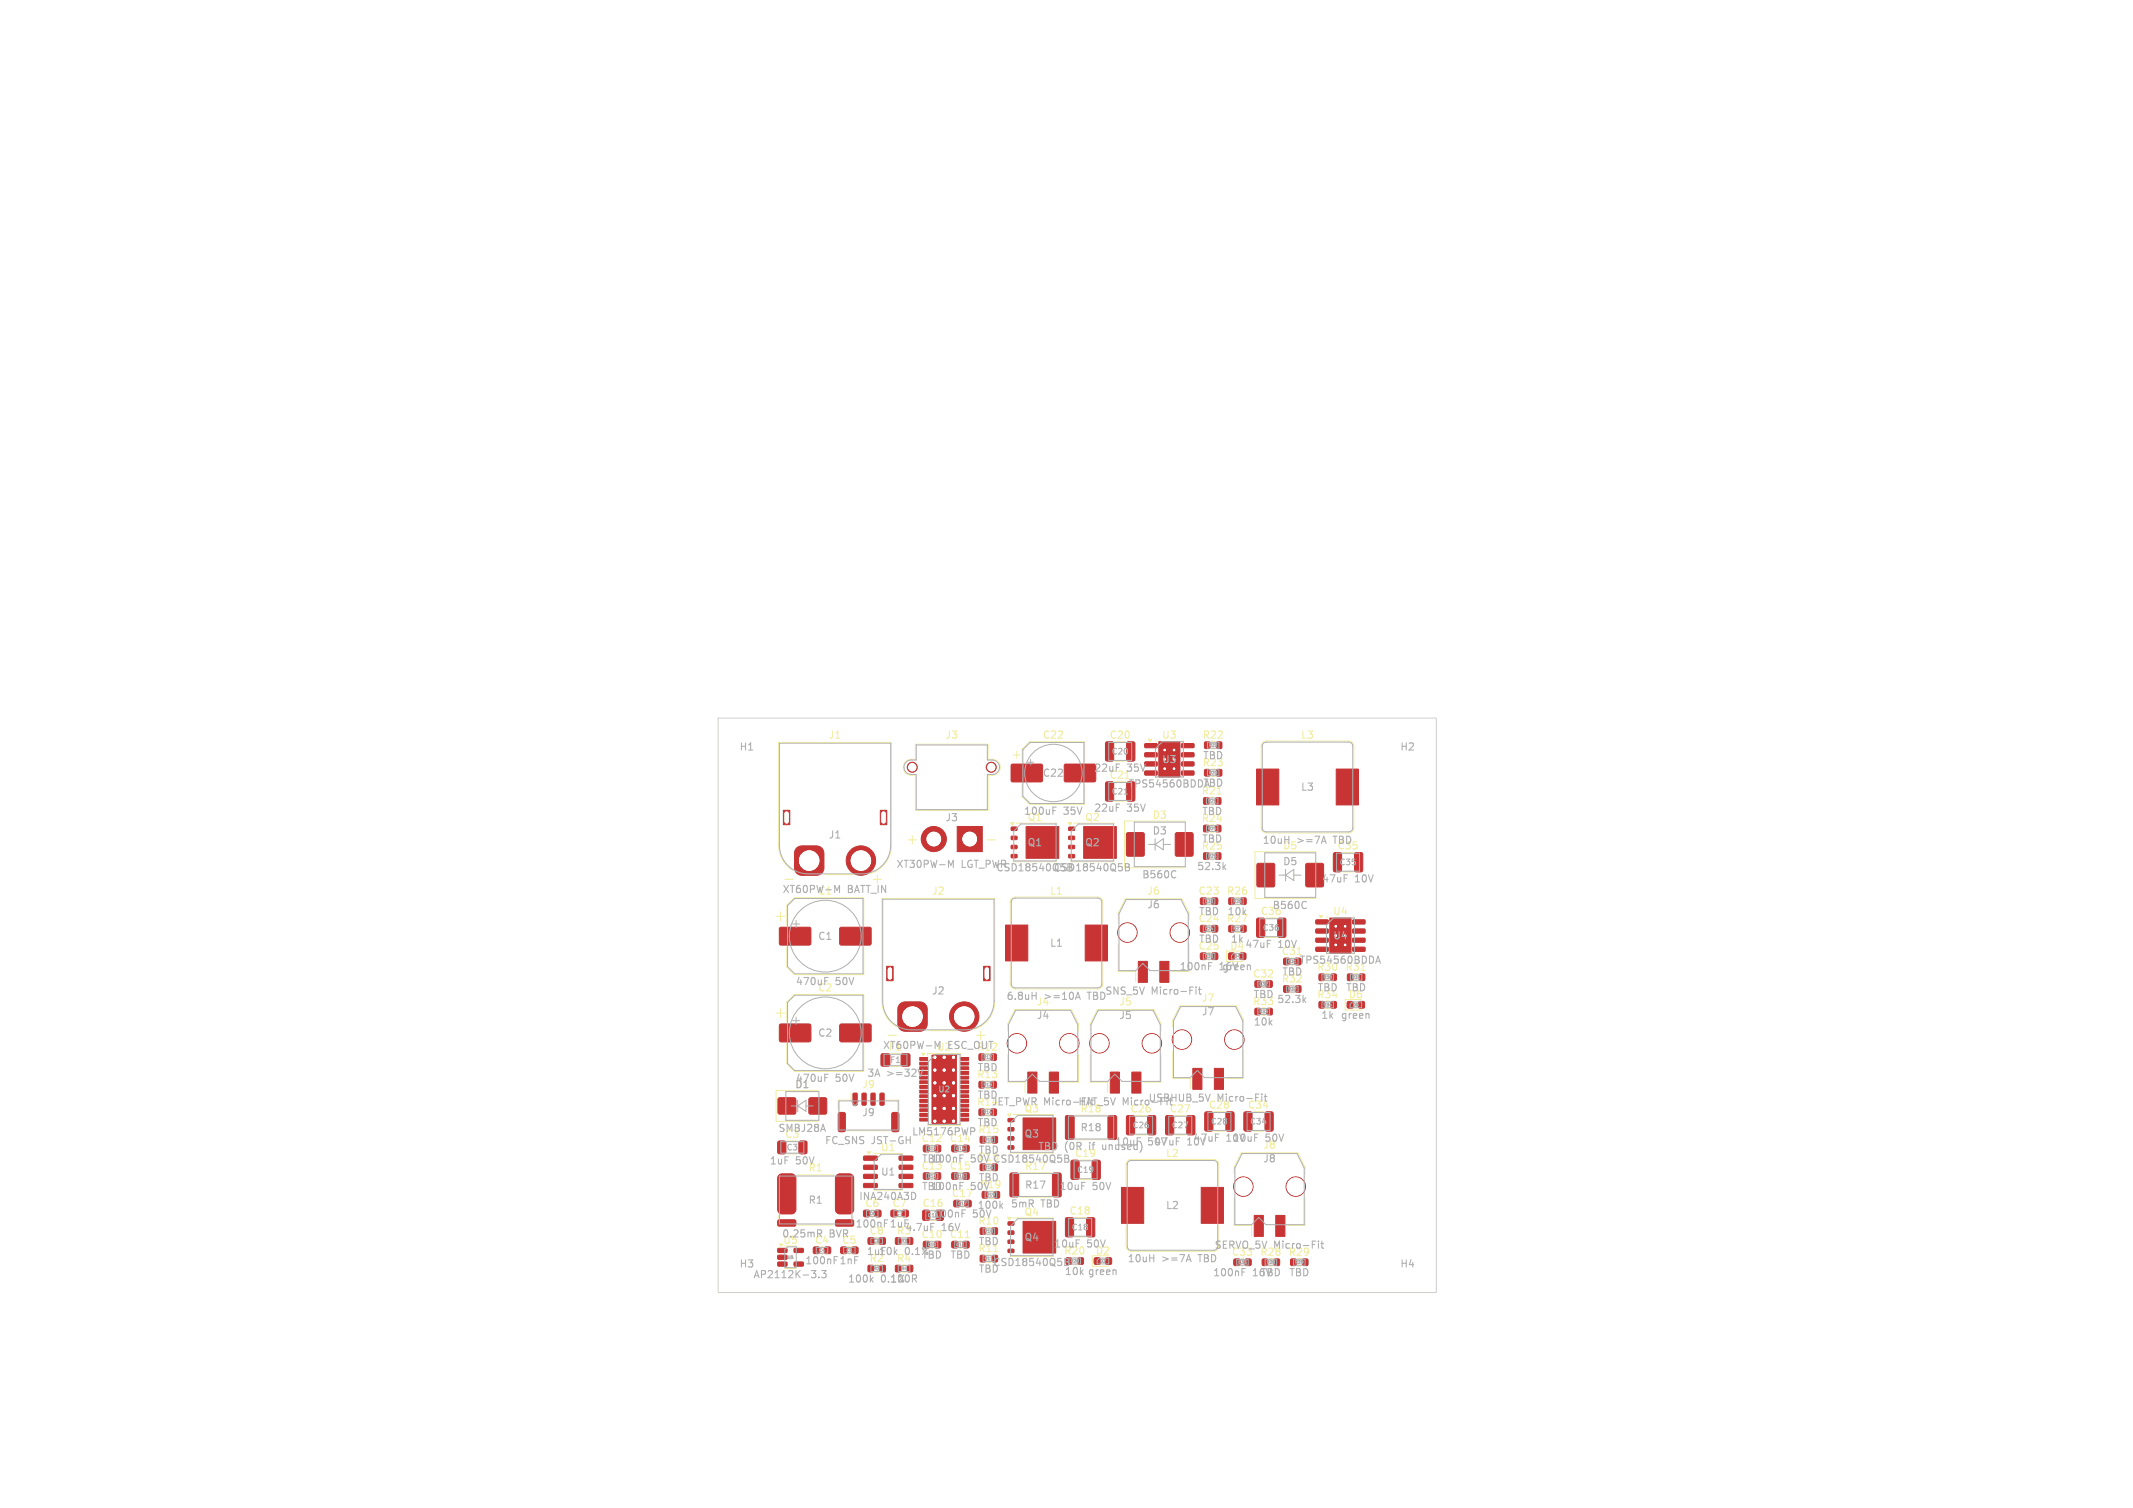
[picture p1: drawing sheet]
<svg xmlns="http://www.w3.org/2000/svg" width="297mm" height="210mm" viewBox="0 0 297 210" stroke-linecap="round" stroke-linejoin="round" font-family="sans-serif">
<defs><g id="words">
<text font-size="2.1" fill="#f2eda1" x="126" y="117.8">+</text>
<g font-size="2.1" fill="#afafaf">
<text x="121.2" y="123.3">+</text>
<text x="123.3" y="145">-</text>
<text x="135.6" y="145">+</text>
</g>
<g font-size="1.4" fill="#afafaf">
<text x="102.9" y="104.7">H1</text>
<text x="152.3" y="107.7">22uF</text>
<text x="156.9" y="107.7">35V</text>
<text x="161.7" y="106.5">U3</text>
<text x="167.3" y="106.9">R23</text>
<text x="167.3" y="103.1">R22</text>
<text x="167.4" y="105.9">TBD</text>
<text x="194.9" y="104.7">H2</text>
<text x="142.5" y="113.7">100uF</text>
<text x="145.1" y="108.4">C22</text>
<text x="148.1" y="113.7">35V</text>
<text x="152.3" y="113.2">22uF</text>
<text x="154.4" y="108.6">C21</text>
<text x="156.9" y="113.2">35V</text>
<text x="157" y="109.9">TPS54560BDDATBD</text>
<text x="167.2" y="110.8">R21</text>
<text x="167.3" y="113.7">TBD</text>
<text x="181.1" y="110.3">L3</text>
<text x="115.3" y="117">J1</text>
<text x="131.5" y="114.6">J3</text>
<text x="143" y="114.5">Q1</text>
<text x="143" y="118">Q1</text>
<text x="151" y="118">Q2</text>
<text x="160.4" y="116.4">D3</text>
<text x="167.2" y="114.7">R24</text>
<text x="167.2" y="118.5">R25</text>
<text x="167.3" y="117.5">TBD</text>
<text x="175.7" y="117.7">10uH</text>
<text x="178.6" y="118.5">D5</text>
<text x="180.6" y="117.7">&gt;=7A</text>
<text x="185.9" y="117.7">TBD</text>
<text x="186.1" y="118.5">C35</text>
<text x="108.9" y="124.6">XT60PW-M</text>
<text x="113.8" y="124.8">C1</text>
<text x="118" y="124.6">BATT_IN</text>
<text x="124.7" y="121.1">XT30PW-M</text>
<text x="133.9" y="121.1">LGT_PWR</text>
<text x="138.6" y="121.5">CSD18540Q5B</text>
<text x="146.6" y="121.5">CSD18540Q5B</text>
<text x="158.9" y="122.5">B560C</text>
<text x="166.6" y="121.4">52.3k</text>
<text x="166.8" y="124.8">C23</text>
<text x="170.7" y="124.8">R26</text>
<text x="178.6" y="120.7">D5</text>
<text x="184" y="123.1">47uF</text>
<text x="188.7" y="123.1">10V</text>
<text x="113.8" y="131.1">C1</text>
<text x="159.6" y="126.7">J6</text>
<text x="166.8" y="128.6">C24</text>
<text x="166.8" y="131.5">TBD</text>
<text x="166.8" y="127.7">TBD</text>
<text x="170.7" y="128.6">R27</text>
<text x="170.8" y="127.7">10k</text>
<text x="171.3" y="131.5">1k</text>
<text x="175.4" y="127.6">C36</text>
<text x="177.1" y="126.8">B560C</text>
<text x="185.5" y="131">U4</text>
<text x="110.7" y="137.4">470uF</text>
<text x="116.3" y="137.4">50V</text>
<text x="146.1" y="132">L1</text>
<text x="164.2" y="135.3">100nF</text>
<text x="166.8" y="132.5">C25</text>
<text x="169.8" y="135.3">16V</text>
<text x="170.1" y="135.3">green</text>
<text x="171.2" y="132.5">D4</text>
<text x="173.3" y="132.2">47uF</text>
<text x="174.4" y="136.3">C32</text>
<text x="178" y="132.2">10V</text>
<text x="178.4" y="133.2">C31</text>
<text x="178.4" y="137">R32</text>
<text x="178.4" y="136.1">TBD</text>
<text x="180.9" y="134.4">TPS54560BDDA</text>
<text x="183.3" y="135.4">R30</text>
<text x="187.2" y="135.4">R31</text>
<text x="113.8" y="138.3">C2</text>
<text x="129.7" y="138.7">J2</text>
<text x="140.1" y="139.4">6.8uH</text>
<text x="144.3" y="142.1">J4</text>
<text x="145.4" y="139.4">&gt;=10A</text>
<text x="151.7" y="139.4">TBD</text>
<text x="153.8" y="138.7">SNS_5V</text>
<text x="155.8" y="142.1">J5</text>
<text x="160.3" y="138.7">Micro-Fit</text>
<text x="167.2" y="139.7">J7</text>
<text x="167.2" y="141.6">J7</text>
<text x="174.4" y="140.2">R33</text>
<text x="174.4" y="139.2">TBD</text>
<text x="174.5" y="143">10k</text>
<text x="177.7" y="139.9">52.3k</text>
<text x="183.3" y="139.2">R34</text>
<text x="183.4" y="138.3">TBD</text>
<text x="183.9" y="142.1">1k</text>
<text x="186.6" y="142.1">green</text>
<text x="187.3" y="138.3">TBD</text>
<text x="187.7" y="139.2">D6</text>
<text x="113.8" y="144.6">C2</text>
<text x="122.8" y="146.3">XT60PW-M U2ESC_OUT</text>
<text x="123.7" y="146.5">F1</text>
<text x="135.9" y="146.5">R12</text>
<text x="136" y="149.4">TBD</text>
<text x="110.6" y="151.7">D1</text>
<text x="110.7" y="150.9">470uF</text>
<text x="116.3" y="150.9">50V</text>
<text x="120" y="155.6">J9</text>
<text x="120.7" y="150.2">3A</text>
<text x="123.5" y="150.2">&gt;=32V</text>
<text x="135.9" y="150.4">R13</text>
<text x="135.9" y="154.2">R14JET_PWR Micro-Fit</text>
<text x="136" y="153.2">TBD</text>
<text x="150" y="154.1">HAT_5V</text>
<text x="150.3" y="155.1">R18</text>
<text x="156.3" y="154.1">Micro-Fit</text>
<text x="157.3" y="155.1">C26</text>
<text x="159.8" y="153.6">USBHUB_5V</text>
<text x="162.8" y="155.1">C27</text>
<text x="169.5" y="153.6">Micro-Fit</text>
<text x="173.7" y="154.6">C34</text>
<text x="108.3" y="157.8">SMBJ28A</text>
<text x="109.2" y="158.7">C3</text>
<text x="114.8" y="159.5">FC_SNS</text>
<text x="121.4" y="159.5">JST-GH</text>
<text x="122.5" y="160.5">U1</text>
<text x="126.9" y="158.3">LM5176PWP</text>
<text x="128.2" y="159.2">C12</text>
<text x="132.2" y="159.2">C14</text>
<text x="136" y="157">TBD</text>
<text x="136.1" y="161.9">R16CSD18540Q5B</text>
<text x="136.1" y="158">R15</text>
<text x="136.2" y="160.9">TBD</text>
<text x="142.5" y="158.6">Q3</text>
<text x="144.5" y="160.4">TBD</text>
<text x="148.2" y="160.4">(0R</text>
<text x="149.6" y="161.3">C19</text>
<text x="150.3" y="157.7">R18</text>
<text x="151.9" y="160.4">if</text>
<text x="153.9" y="160.4">unused)</text>
<text x="155.2" y="159.7">10uF</text>
<text x="159.8" y="159.7">50V</text>
<text x="160.6" y="159.7">47uF</text>
<text x="165.3" y="159.7">10V</text>
<text x="166.1" y="159.2">47uF</text>
<text x="170.7" y="159.2">10V</text>
<text x="171.5" y="159.2">10uF</text>
<text x="175.8" y="160.2">J8</text>
<text x="176.2" y="159.2">50V</text>
<text x="107.1" y="162.4">1uF</text>
<text x="110.8" y="162.4">50V</text>
<text x="112.5" y="163.3">R1</text>
<text x="112.5" y="167.8">R1</text>
<text x="119.5" y="167.3">INA240A3D</text>
<text x="122.6" y="163.9">U1</text>
<text x="128.2" y="163.1">C13</text>
<text x="128.3" y="162.1">TBD</text>
<text x="128.3" y="165.9">TBD</text>
<text x="129.5" y="165.9">100nF</text>
<text x="129.5" y="162.1">100nF</text>
<text x="132.2" y="163.1">C15</text>
<text x="132.4" y="166.9">C17</text>
<text x="135.2" y="165.9">50V</text>
<text x="135.2" y="162.1">50V</text>
<text x="136.2" y="164.7">TBD</text>
<text x="136.4" y="165.7">R19</text>
<text x="142.6" y="163.1">R17</text>
<text x="142.6" y="165.7">R17</text>
<text x="147.4" y="165.9">10uF</text>
<text x="152.1" y="165.9">50V</text>
<text x="175.8" y="162.1">J8</text>
<text x="108.8" y="172.5">0.25mR</text>
<text x="108.9" y="173.4">U5</text>
<text x="113.4" y="173.4">C4</text>
<text x="115.5" y="172.5">BVR</text>
<text x="117.2" y="173.4">C5</text>
<text x="119" y="171.1">100nF 1uF</text>
<text x="120.4" y="168.3">C6</text>
<text x="121" y="172.1">C8</text>
<text x="124.2" y="168.3">C7</text>
<text x="124.8" y="172.1">R3</text>
<text x="126" y="171.6">4.7uF</text>
<text x="128.2" y="172.6">C10</text>
<text x="128.3" y="168.3">C16</text>
<text x="129.8" y="169.8">100nF</text>
<text x="131.1" y="171.6">16V</text>
<text x="132.2" y="172.6">C11</text>
<text x="135.5" y="169.8">50V</text>
<text x="136" y="168.5">100k</text>
<text x="136.1" y="170.7">R10</text>
<text x="136.2" y="173.6">TBD</text>
<text x="140.7" y="168.4">5mR</text>
<text x="142.5" y="173">Q4</text>
<text x="145" y="168.4">TBD</text>
<text x="146.7" y="173.9">10uF</text>
<text x="151.4" y="173.9">50V</text>
<text x="162.2" y="168.6">L2</text>
<text x="102.9" y="176.7">H3</text>
<text x="104.8" y="178.2">AP2112K-3.3</text>
<text x="112" y="176.3">100nF 1nF</text>
<text x="118" y="178.8">100k</text>
<text x="120.6" y="175">1uF</text>
<text x="121" y="176">R2</text>
<text x="122.3" y="175">10k</text>
<text x="122.7" y="178.8">0.1%</text>
<text x="123.8" y="178.8">100R</text>
<text x="124.8" y="176">R4</text>
<text x="126" y="175">0.1%</text>
<text x="128.3" y="175.5">TBD</text>
<text x="132.2" y="175.5">TBD</text>
<text x="136.1" y="174.6">R11</text>
<text x="136.2" y="177.4">TBD</text>
<text x="138.2" y="176.5">CSD18540Q5B</text>
<text x="148.1" y="174.9">R20</text>
<text x="148.2" y="177.8">10k green</text>
<text x="152.5" y="174.9">D2</text>
<text x="156.9" y="176">10uH</text>
<text x="161.8" y="176">&gt;=7A</text>
<text x="167.1" y="176">TBD</text>
<text x="168.8" y="177.9">100nF</text>
<text x="169" y="174.1">SERVO_5V</text>
<text x="171.4" y="175.1">C33</text>
<text x="174.4" y="177.9">16V</text>
<text x="175.4" y="175.1">R28</text>
<text x="175.5" y="177.9">TBD</text>
<text x="177.4" y="174.1">Micro-Fit</text>
<text x="179.3" y="175.1">R29</text>
<text x="179.4" y="177.9">TBD</text>
<text x="194.9" y="176.7">H4</text>
</g>
<g font-size="1.4" fill="#f2eda1">
<text x="115.3" y="103.1">J1</text>
<text x="131.5" y="103.1">J3</text>
<text x="145.1" y="103.1">C22</text>
<text x="154.4" y="103.1">C20</text>
<text x="161.7" y="103.1">U3</text>
<text x="181.1" y="103.1">L3</text>
<text x="151" y="114.5">Q2</text>
<text x="160.4" y="114.2">D3</text>
<text x="129.7" y="124.8">J2</text>
<text x="146.1" y="124.8">L1</text>
<text x="159.6" y="124.8">J6</text>
<text x="185.5" y="127.6">U4</text>
<text x="144.3" y="140.2">J4</text>
<text x="155.8" y="140.2">J5</text>
<text x="120" y="151.7">J9</text>
<text x="142.5" y="155.1">Q3</text>
<text x="168.2" y="154.6">C28</text>
<text x="162.2" y="161.3">L2</text>
<text x="142.5" y="169.5">Q4</text>
<text x="148.8" y="169.3">C18</text>
</g>
<g font-size="1.1" fill="#afafaf">
<text x="154.7" y="105.2">C20</text>
<text x="154.7" y="110.8">C21</text>
<text x="186.4" y="120.7">C35</text>
<text x="175.7" y="129.8">C36</text>
<text x="123.9" y="148.2">F1</text>
<text x="130.5" y="152.3">U2</text>
<text x="109.4" y="160.4">C3</text>
<text x="157.6" y="157.3">C26</text>
<text x="163.1" y="157.3">C27</text>
<text x="168.5" y="156.8">C28</text>
<text x="174" y="156.8">C34</text>
<text x="149.9" y="163.5">C19</text>
<text x="149.1" y="171.5">C18</text>
</g>
<text font-size=".7" fill="#afafaf" x="129.1" y="169.6">C16</text>
<g font-size=".6" fill="#afafaf">
<text x="168.3" y="107.9">R23</text>
<text x="168.3" y="104.1">R22</text>
<text x="168.2" y="111.8">R21</text>
<text x="168.2" y="115.7">R24</text>
<text x="168.2" y="119.5">R25</text>
<text x="167.7" y="125.8">C23</text>
<text x="171.7" y="125.8">R26</text>
<text x="167.7" y="129.6">C24</text>
<text x="171.7" y="129.6">R27</text>
<text x="167.7" y="133.5">C25</text>
<text x="171.8" y="133.5">D4</text>
<text x="175.3" y="137.3">C32</text>
<text x="179.3" y="134.2">C31</text>
<text x="184.2" y="136.4">R30</text>
<text x="188.2" y="136.4">R31</text>
<text x="175.3" y="141.2">R33</text>
<text x="179.3" y="138">R32</text>
<text x="184.2" y="140.2">R34</text>
<text x="188.4" y="140.2">D6</text>
<text x="136.9" y="147.5">R12</text>
<text x="136.9" y="151.3">R13</text>
<text x="136.9" y="155.2">R14</text>
<text x="129.1" y="160.2">C12</text>
<text x="133.1" y="160.2">C14</text>
<text x="137.1" y="159">R15</text>
<text x="129.1" y="164.1">C13</text>
<text x="133.1" y="164.1">C15</text>
<text x="133.4" y="167.9">C17</text>
<text x="137.1" y="162.8">R16</text>
<text x="137.3" y="166.7">R19</text>
<text x="121" y="169.3">C6</text>
<text x="121.6" y="173.1">C8</text>
<text x="124.8" y="169.3">C7</text>
<text x="125.4" y="173.1">R3</text>
<text x="129.1" y="173.6">C10</text>
<text x="133.1" y="173.6">C11</text>
<text x="137.1" y="171.7">R10</text>
<text x="109.6" y="175.4">U5</text>
<text x="114" y="174.4">C4</text>
<text x="117.8" y="174.4">C5</text>
<text x="121.6" y="177">R2</text>
<text x="125.4" y="177">R4</text>
<text x="137.1" y="175.6">R11</text>
<text x="149" y="175.9">R20</text>
<text x="153.1" y="175.9">D2</text>
<text x="172.4" y="176.1">C33</text>
<text x="176.3" y="176.1">R28</text>
<text x="180.3" y="176.1">R29</text>
</g>
</g></defs>
<g fill="#c83434" stroke="#c83434" stroke-width=".14">
<path d="M108.4 152.9h.2h2.1l.1 .2-.1 2-.1 .1-2.2-.1-.1-.2z"/>
<path d="M112.7 152.9h.2h2.1l.1 .2-.1 2-.1 .1-2.2-.1-.1-.2z"/>
<path d="M132.6 163.4h.7v.8h-.7z"/>
<path d="M134.1 163.4h.8v.8h-.8z"/>
<path d="M120.3 168.6h.8v.8h-.8z"/>
<path d="M121.8 168.6h.8v.8h-.8z"/>
<path d="M152.4 175.2h.8v.8h-.8z"/>
<path d="M154 175.2h.7v.8h-.7z"/>
<path d="M171.1 128.9h.7v.9h-.7z"/>
<path d="M172.8 128.9h.7v.9h-.7z"/>
<path d="M167.6 111.1h.7v.9h-.7z"/>
<path d="M169.3 111.1h.7v.9h-.7z"/>
<path d="M183.7 139.5h.7v.8h-.7z"/>
<path d="M185.4 139.5h.6v.8h-.6z"/>
<path d="M128.6 159.5h.8v.9h-.8z"/>
<path d="M130.2 159.5h.7v.9h-.7z"/>
<path d="M162.4 155.4l.8-.1 .2 .2v2.3l-.1 .2h-.8l-.2-.1z"/>
<path d="M165.3 155.4l.8-.1 .3 .2v2.3l-.2 .2h-.7l-.2-.1z"/>
<path d="M158.5 133.9h1.3v2.9h-1.3z"/>
<path d="M161.5 133.9h1.3v2.9h-1.3z"/>
<path d="M183.2 128.1h1.7l.1 .5-.2 .1h-1.5l-.1-.2z"/>
<path d="M183.2 129.4h1.7l.1 .5-.2 .1-1.5-.1-.1-.1z"/>
<path d="M183.2 130.7l1.7-.1 .1 .5-.2 .1h-1.5l-.1-.1z"/>
<path d="M183.2 131.9h1.7l.1 .5-.2 .1h-1.5l-.1-.2z"/>
<path d="M188.4 131.9h1.6l.1 .5-.2 .1h-1.5l-.1-.2z"/>
<path d="M188.4 130.7l1.6-.1 .1 .5-.2 .1h-1.5l-.1-.1z"/>
<path d="M188.4 129.4h1.6l.1 .5-.2 .1-1.5-.1-.1-.1z"/>
<path d="M188.4 128.1h1.6l.1 .5-.2 .1h-1.5l-.1-.2z"/>
<path d="M185.2 127.8h2.9v4.9h-2.9z"/>
<path d="M133.3 115.1h3.5v3.5h-3.5z"/>
<path d="M187.6 139.5h.8v.8h-.8z"/>
<path d="M189.2 139.5h.8v.8h-.8z"/>
<path d="M154 103.4l.8-.1 .3 .2v2.2l-.2 .3h-.7l-.3-.2z"/>
<path d="M156.9 103.4l.9-.1 .2 .2v2.2l-.1 .3h-.8l-.2-.2z"/>
<path d="M175 127.9l.9-.1 .2 .2v2.3l-.1 .2h-.8l-.2-.1z"/>
<path d="M178 127.9l.8-.1 .2 .2 .1 2.3-.2 .2h-.7l-.3-.1z"/>
<path d="M140.8 106.5l.2-.1h4l.2 .2v2.1l-.3 .2h-4l-.1-.3z"/>
<path d="M148.2 106.5l.2-.1h4l.2 .2v2.1l-.3 .2h-4l-.1-.3z"/>
<path d="M136.5 162.1h.7v.9h-.7z"/>
<path d="M138.2 162.1h.7v.9h-.7z"/>
<path d="M148.5 175.2h.7v.8h-.7z"/>
<path d="M150.1 175.2h.7v.8h-.7z"/>
<path d="M140.7 163.4l.9-.1 .2 .2v2.9l-.1 .3h-.8l-.3-.2v-2.9z"/>
<path d="M146.6 163.4l.9-.1 .3 .2v2.9l-.2 .3h-.8l-.2-.2-.1-2.9z"/>
<path d="M167.2 132.8h.8v.8h-.8z"/>
<path d="M168.7 132.8h.8v.8h-.8z"/>
<path d="M109.1 112.8h.9v2h-.9z"/>
<path d="M122.6 112.8h.9v2h-.9z"/>
<path d="M110.9 118.1l.6-.3h2.2a1.03 1.03 0 0 1 1 1v2.1a1.03 1.03 0 0 1-1 1h-2a1.03 1.03 0 0 1-1.1-1v-2.3z"/>
<path d="M148.4 169.6h.8l.3 .1v2.3l-.2 .2-.7 .1-.2-.2z"/>
<path d="M151.4 169.6h.8l.2 .1v2.3l-.1 .2-.8 .1-.2-.2z"/>
<path d="M156.9 155.4l.8-.1 .3 .2v2.3l-.2 .2h-.7l-.2-.1z"/>
<path d="M159.9 155.4l.8-.1 .2 .2v2.3l-.1 .2h-.8l-.2-.1z"/>
<path d="M183.7 135.7h.7v.8h-.7z"/>
<path d="M185.4 135.7h.6v.8h-.6z"/>
<path d="M118.8 152.3l.4-.1 .2 .1v1.5l-.1 .1-.5-.1z"/>
<path d="M120.1 152.3l.4-.1 .1 .1v1.5l-.1 .1-.5-.1z"/>
<path d="M121.3 152.3l.4-.1 .2 .1v1.5l-.1 .1-.5-.1z"/>
<path d="M122.6 152.3l.4-.1 .1 .1v1.5l-.1 .1-.5-.1z"/>
<path d="M116.8 155l.7-.1 .2 .2v2.3l-.1 .2h-.6l-.3-.1z"/>
<path d="M124.2 155l.7-.1 .2 .2 .1 2.3-.2 .2h-.6l-.2-.1z"/>
<path d="M108.3 159l.9-.1 .2 .1v1.4l-.1 .3h-.8l-.2-.2z"/>
<path d="M111.3 159l.8-.1 .3 .1v1.4l-.2 .3h-.7l-.3-.2z"/>
<path d="M156.2 165.4h3.1v5h-3.1z"/>
<path d="M167.3 165.4h3.1v5h-3.1z"/>
<path d="M120.9 176.2h.7v.9h-.7z"/>
<path d="M122.6 176.2h.6v.9h-.6z"/>
<path d="M140.4 155.8h.7l.1 .4h-.8z"/>
<path d="M140.4 157h.7l.1 .4-.8 .1z"/>
<path d="M140.4 158.3h.7l.1 .4-.8 .1z"/>
<path d="M140.4 159.6h.7l.1 .4h-.8z"/>
<path d="M142.4 155.7h4.6v4.4h-4.6z"/>
<path d="M167.6 115h.7v.8h-.7z"/>
<path d="M169.3 115h.7v.8h-.7z"/>
<path d="M136.8 166h.7v.8h-.7z"/>
<path d="M138.5 166h.6v.8h-.6z"/>
<path d="M136.4 146.8h.6v.8h-.6z"/>
<path d="M138 146.8h.7v.8h-.7z"/>
<path d="M140 128.8h3.1v5h-3.1z"/>
<path d="M151.1 128.8h3.1v5h-3.1z"/>
<path d="M173.3 154.9l.8-.1 .2 .2v2.3l-.1 .2h-.8l-.2-.1z"/>
<path d="M176.2 154.9l.8-.1 .3 .2v2.3l-.2 .2h-.7l-.2-.1z"/>
<path d="M174.8 136.6h.8v.9h-.8z"/>
<path d="M176.3 136.6h.8v.9h-.8z"/>
<path d="M136.5 158.3h.7v.8h-.7z"/>
<path d="M138.2 158.3h.7v.8h-.7z"/>
<path d="M167.2 128.9h.8v.8h-.8z"/>
<path d="M168.7 128.9h.8v.8h-.8z"/>
<path d="M149.2 161.6h.8l.2 .1 .1 2.3-.2 .2-.7 .1-.3-.2z"/>
<path d="M152.1 161.6h.9l.2 .1v2.3l-.1 .2-.8 .1-.2-.2z"/>
<path d="M108.6 129.2l.2-.1h4l.1 .3v2.1l-.2 .1h-4l-.2-.2z"/>
<path d="M117 129.2l.2-.1h4l.1 .3v2.1l-.2 .1h-4l-.2-.2z"/>
<path d="M128.1 147.3h1.1v.4h-1.1z"/>
<path d="M128.1 147.9h1.1v.4h-1.1z"/>
<path d="M128.1 148.6h1.1v.4h-1.1z"/>
<path d="M128.1 149.2h1.1v.4h-1.1z"/>
<path d="M128.1 149.9h1.1v.4h-1.1z"/>
<path d="M128.1 150.5h1.1v.4h-1.1z"/>
<path d="M128.1 151.2h1.1v.4h-1.1z"/>
<path d="M128.1 151.8h1.1v.4h-1.1z"/>
<path d="M128.1 152.5h1.1v.4h-1.1z"/>
<path d="M128.1 153.1h1.1v.4h-1.1z"/>
<path d="M128.1 153.8h1.1v.4h-1.1z"/>
<path d="M128.1 154.4h1.1v.4h-1.1z"/>
<path d="M128.1 155.1h1.1v.4h-1.1z"/>
<path d="M128.1 155.7h1.1v.4h-1.1z"/>
<path d="M133.8 155.7h1.1v.4h-1.1z"/>
<path d="M133.8 155.1h1.1v.4h-1.1z"/>
<path d="M133.8 154.4h1.1v.4h-1.1z"/>
<path d="M133.8 153.8h1.1v.4h-1.1z"/>
<path d="M133.8 153.1h1.1v.4h-1.1z"/>
<path d="M133.8 152.5h1.1v.4h-1.1z"/>
<path d="M133.8 151.8h1.1v.4h-1.1z"/>
<path d="M133.8 151.2h1.1v.4h-1.1z"/>
<path d="M133.8 150.5h1.1v.4h-1.1z"/>
<path d="M133.8 149.9h1.1v.4h-1.1z"/>
<path d="M133.8 149.2h1.1v.4h-1.1z"/>
<path d="M133.8 148.6h1.1v.4h-1.1z"/>
<path d="M133.8 147.9h1.1v.4h-1.1z"/>
<path d="M133.8 147.3h1.1v.4h-1.1z"/>
<path d="M129.8 146.9h3.4v9.5h-3.4z"/>
<path d="M179.7 175.4h.7v.8h-.7z"/>
<path d="M181.4 175.4h.7v.8h-.7z"/>
<path d="M175.8 175.4h.7v.8h-.7z"/>
<path d="M177.4 175.4h.7v.8h-.7z"/>
<path d="M132.6 159.5h.7v.9h-.7z"/>
<path d="M134.1 159.5h.8v.9h-.8z"/>
<path d="M108.3 173.9l1.2-.1 .1 .5-.1 .1h-1.1l-.1-.1z"/>
<path d="M108.3 174.8h1.2l.1 .5-.1 .1h-1.1l-.1-.2z"/>
<path d="M108.3 175.8l1.2-.1 .1 .5-.1 .1h-1.1l-.1-.1z"/>
<path d="M110.6 175.8l1.2-.1 .1 .5-.2 .1h-1.1l-.1-.1z"/>
<path d="M110.6 173.9l1.2-.1 .1 .5-.2 .1h-1.1l-.1-.1z"/>
<path d="M174.8 140.5h.7v.8h-.7z"/>
<path d="M176.4 140.5h.7v.8h-.7z"/>
<path d="M108.4 163.7l.4-.2h1.4l.4 .1 .2 .2v4.6l-.1 .4-.3 .2-1.6 .1-.3-.2-.2-.2v-4.6z"/>
<path d="M108.3 169.9h2.4l.1 .2v.5l-.2 .2-2.2-.1-.1-.2z"/>
<path d="M116.4 169.9h2.3l.2 .2v.5l-.2 .2-2.2-.1-.2-.2z"/>
<path d="M116.5 163.7l.4-.2h1.3l.4 .1 .2 .2 .1 4.6-.2 .4-.2 .2-1.6 .1-.3-.2-.2-.2-.1-4.6z"/>
<path d="M167.8 107.2h.6v.8h-.6z"/>
<path d="M169.4 107.2h.7v.8h-.7z"/>
<path d="M178.8 133.5h.8v.8h-.8z"/>
<path d="M180.3 133.5h.8v.8h-.8z"/>
<path d="M154.6 149.3h1.3v2.9h-1.3z"/>
<path d="M157.6 149.3h1.3v2.9h-1.3z"/>
<path d="M128.6 163.4h.8v.8h-.8z"/>
<path d="M130.2 163.4h.7v.8h-.7z"/>
<path d="M178.8 137.3h.7v.8h-.7z"/>
<path d="M180.4 137.3h.7v.8h-.7z"/>
<path d="M156.9 116l.2-.1 2.2 .1v.2v3h-.2h-2.2l-.1-.2z"/>
<path d="M163.7 116l.2-.1 2.2 .1v.2v3h-.2h-2.2l-.1-.2z"/>
<path d="M171.8 175.4h.8v.8h-.8z"/>
<path d="M173.4 175.4h.8v.8h-.8z"/>
<path d="M136.4 150.6h.6v.9h-.6z"/>
<path d="M138 150.6h.7v.9h-.7z"/>
<path d="M140.8 115.2h.8v.4l-.7 .1z"/>
<path d="M140.8 116.5l.8-.1v.5h-.7z"/>
<path d="M140.8 117.7h.8v.4l-.7 .1z"/>
<path d="M140.8 119h.8v.4l-.7 .1z"/>
<path d="M142.9 115.1h4.5v4.4h-4.5z"/>
<path d="M124.7 172.4h.7v.8h-.7z"/>
<path d="M126.4 172.4h.7v.8h-.7z"/>
<path d="M113.3 173.7h.8v.8h-.8z"/>
<path d="M114.8 173.7h.8v.8h-.8z"/>
<path d="M128.5 168.6l.7-.1 .2 .2 .1 1-.2 .3h-.6l-.2-.2z"/>
<path d="M159.4 103.6h1.7v.5h-.1h-1.5l-.1-.1z"/>
<path d="M159.4 104.9l1.7-.1v.5l-.1 .1h-1.5l-.1-.1z"/>
<path d="M159.4 106.1h1.7v.5l-.1 .1h-1.5l-.1-.2z"/>
<path d="M159.4 107.4h1.7v.5l-.1 .1-1.5-.1-.1-.1z"/>
<path d="M164.5 107.4h1.7l.1 .5-.2 .1-1.5-.1-.1-.1z"/>
<path d="M164.5 106.1h1.7l.1 .5-.2 .1h-1.5l-.1-.2z"/>
<path d="M164.5 104.9l1.7-.1 .1 .5-.2 .1h-1.5l-.1-.1z"/>
<path d="M164.5 103.6h1.7l.1 .5h-.2h-1.5l-.1-.1z"/>
<path d="M161.3 103.3h3v4.9h-3z"/>
<path d="M167.8 154.9l.8-.1 .3 .2v2.3l-.2 .2h-.7l-.2-.1z"/>
<path d="M170.8 154.9l.8-.1 .2 .2v2.3l-.1 .2h-.8l-.2-.1z"/>
<path d="M174.6 169.3h1.3v2.9h-1.3z"/>
<path d="M177.6 169.3h1.3v2.9h-1.3z"/>
<path d="M167.2 125.1h.8v.8h-.8z"/>
<path d="M168.7 125.1h.8v.8h-.8z"/>
<path d="M124.7 176.2h.7v.9h-.7z"/>
<path d="M126.4 176.2h.7v.9h-.7z"/>
<path d="M154 108.9h.8l.3 .1v2.3l-.2 .3h-.7l-.3-.2z"/>
<path d="M156.9 108.9h.9l.2 .1v2.3l-.1 .3h-.8l-.2-.2z"/>
<path d="M136.5 171h.7v.9h-.7z"/>
<path d="M138.2 171h.7v.9h-.7z"/>
<path d="M171.1 132.8h.8v.8h-.8z"/>
<path d="M172.7 132.8h.7v.8h-.7z"/>
<path d="M140.4 170.2l.7-.1 .1 .5h-.8z"/>
<path d="M140.4 171.4h.7l.1 .4-.8 .1z"/>
<path d="M140.4 172.7h.7l.1 .4-.8 .1z"/>
<path d="M140.4 174h.7l.1 .4h-.8z"/>
<path d="M142.4 170.1h4.6v4.4h-4.6z"/>
<path d="M148.4 155.4l.9-.1 .3 .2v2.9l-.2 .3h-.8l-.2-.2-.1-2.9z"/>
<path d="M154.3 155.4l.9-.1 .3 .2v2.9l-.2 .3h-.8l-.2-.2v-2.9z"/>
<path d="M136.5 174.9h.7v.8h-.7z"/>
<path d="M138.2 174.9h.7v.8h-.7z"/>
<path d="M117.1 173.7h.8v.8h-.8z"/>
<path d="M118.7 173.7h.7v.8h-.7z"/>
<path d="M122.7 146.8l1-.1 .2 .2v1.3l-.1 .3h-.9l-.2-.2z"/>
<path d="M125.5 146.8l1-.1 .2 .2v1.3l-.1 .3h-.9l-.2-.2z"/>
<path d="M128.6 172.9h.8v.8h-.8z"/>
<path d="M130.2 172.9h.7v.8h-.7z"/>
<path d="M124.1 168.6h.8v.8h-.8z"/>
<path d="M125.7 168.6h.7v.8h-.7z"/>
<path d="M166.1 148.8h1.3v2.9h-1.3z"/>
<path d="M169.1 148.8h1.3v2.9h-1.3z"/>
<path d="M167.6 118.8h.7v.8h-.7z"/>
<path d="M169.3 118.8h.7v.8h-.7z"/>
<path d="M175 107.1h3.1v5h-3.1z"/>
<path d="M186.1 107.1h3.1v5h-3.1z"/>
<path d="M120.3 161h1.8l.1 .5-.2 .1h-1.7l-.1-.2z"/>
<path d="M120.3 162.3h1.8l.1 .5-.2 .1-1.7-.1-.1-.1z"/>
<path d="M120.3 163.6l1.8-.1 .1 .5-.2 .1h-1.7l-.1-.1z"/>
<path d="M120.3 164.8h1.8l.1 .5-.2 .1h-1.7l-.1-.2z"/>
<path d="M125.2 164.8h1.8l.1 .5-.1 .1h-1.7l-.1-.2z"/>
<path d="M125.2 163.6l1.8-.1 .1 .5-.1 .1h-1.7l-.1-.1z"/>
<path d="M125.2 162.3h1.8l.1 .5-.1 .1-1.7-.1-.1-.1z"/>
<path d="M125.2 161h1.8l.1 .5-.1 .1h-1.7l-.1-.2z"/>
<path d="M143.1 149.3h1.3v2.9h-1.3z"/>
<path d="M146.1 149.3h1.3v2.9h-1.3z"/>
<path d="M120.9 172.4h.8v.8h-.8z"/>
<path d="M122.5 172.4h.7v.8h-.7z"/>
<path d="M132.9 167.2h.7v.8h-.7z"/>
<path d="M134.4 167.2h.8v.8h-.8z"/>
<path d="M187.7 135.7h.6v.8h-.6z"/>
<path d="M189.3 135.7h.7v.8h-.7z"/>
<path d="M171.1 125.1h.7v.8h-.7z"/>
<path d="M172.8 125.1h.7v.8h-.7z"/>
<path d="M136.4 154.5h.6v.8h-.6z"/>
<path d="M138 154.5h.7v.8h-.7z"/>
<path d="M108.6 142.7l.2-.1h4l.1 .2v2.1l-.2 .2h-4l-.2-.3z"/>
<path d="M117 142.7l.2-.1h4l.1 .2v2.1l-.2 .2h-4l-.2-.3z"/>
<path d="M167.8 103.4h.6v.8h-.6z"/>
<path d="M169.4 103.4h.7v.8h-.7z"/>
<path d="M132.6 172.9h.7v.8h-.7z"/>
<path d="M134.1 172.9h.8v.8h-.8z"/>
<path d="M185.7 118.8l.9-.1 .2 .2v2.3l-.1 .2h-.8l-.2-.1z"/>
<path d="M188.7 118.8l.8-.1 .2 .2 .1 2.3-.2 .2h-.7l-.3-.1z"/>
<path d="M175.1 120.3l.2-.1 2.1 .1 .1 .2-.1 2.9-.1 .1-2.2-.1-.1-.1z"/>
<path d="M181.9 120.3l.2-.1 2.1 .1 .1 .2-.1 2.9-.1 .1-2.2-.1-.1-.1z"/>
<path d="M148.8 115.2h.8v.4l-.7 .1z"/>
<path d="M148.8 116.5l.8-.1v.5h-.7z"/>
<path d="M148.8 117.7h.8v.4l-.7 .1z"/>
<path d="M148.8 119h.8v.4l-.7 .1z"/>
<path d="M150.9 115.1h4.5v4.4h-4.5z"/>
<path d="M123.5 134.6h.9v2h-.9z"/>
<path d="M137 134.6h.9v2h-.9z"/>
<path d="M125.3 139.8l.5-.3h2.3a1.03 1.03 0 0 1 1 1v2.1a1.03 1.03 0 0 1-1 1h-2.1a1.03 1.03 0 0 1-1-1v-2.3z"/>
<circle cx="157" cy="129.9" r="1.36"/>
<circle cx="164.3" cy="129.9" r="1.36"/>
<circle cx="186" cy="129" r=".25"/>
<circle cx="186" cy="131.6" r=".25"/>
<circle cx="187.3" cy="129" r=".25"/>
<circle cx="187.3" cy="131.6" r=".25"/>
<circle cx="127" cy="106.8" r=".7"/>
<circle cx="138" cy="106.8" r=".7"/>
<circle cx="130" cy="116.8" r="1.75"/>
<circle cx="119.9" cy="119.8" r="2.05"/>
<circle cx="130.2" cy="147.2" r=".3"/>
<circle cx="130.2" cy="149" r=".3"/>
<circle cx="130.2" cy="150.8" r=".3"/>
<circle cx="130.2" cy="152.6" r=".3"/>
<circle cx="130.2" cy="154.4" r=".3"/>
<circle cx="130.2" cy="156.1" r=".3"/>
<circle cx="131.5" cy="147.2" r=".3"/>
<circle cx="131.5" cy="149" r=".3"/>
<circle cx="131.5" cy="150.8" r=".3"/>
<circle cx="131.5" cy="152.6" r=".3"/>
<circle cx="131.5" cy="154.4" r=".3"/>
<circle cx="131.5" cy="156.1" r=".3"/>
<circle cx="132.8" cy="147.2" r=".3"/>
<circle cx="132.8" cy="149" r=".3"/>
<circle cx="132.8" cy="150.8" r=".3"/>
<circle cx="132.8" cy="152.6" r=".3"/>
<circle cx="132.8" cy="154.4" r=".3"/>
<circle cx="132.8" cy="156.1" r=".3"/>
<circle cx="153.1" cy="145.3" r="1.35"/>
<circle cx="160.4" cy="145.3" r="1.36"/>
<circle cx="162.2" cy="104.4" r=".25"/>
<circle cx="162.2" cy="107" r=".25"/>
<circle cx="163.5" cy="104.4" r=".25"/>
<circle cx="163.5" cy="107" r=".25"/>
<circle cx="173.1" cy="165.3" r="1.35"/>
<circle cx="180.4" cy="165.3" r="1.35"/>
<circle cx="164.6" cy="144.8" r="1.36"/>
<circle cx="171.9" cy="144.8" r="1.35"/>
<circle cx="141.6" cy="145.3" r="1.35"/>
<circle cx="148.9" cy="145.3" r="1.35"/>
<circle cx="134.3" cy="141.6" r="2.05"/>
</g>
<g fill="#fff" stroke="#fff" stroke-width=".14">
<circle cx="196" cy="104" r="1.6"/>
<circle cx="157" cy="129.9" r="1.21"/>
<circle cx="164.3" cy="129.9" r="1.2"/>
<circle cx="186" cy="129" r=".1"/>
<circle cx="186" cy="131.6" r=".1"/>
<circle cx="187.3" cy="129" r=".1"/>
<circle cx="187.3" cy="131.6" r=".1"/>
<circle cx="127" cy="106.8" r=".5"/>
<circle cx="138" cy="106.8" r=".5"/>
<circle cx="135" cy="116.8" r=".95"/>
<circle cx="130" cy="116.8" r=".95"/>
<circle cx="104" cy="176" r="1.6"/>
<circle cx="112.7" cy="119.8" r="1.35"/>
<circle cx="119.9" cy="119.8" r="1.35"/>
<circle cx="130.2" cy="147.2" r=".15"/>
<circle cx="130.2" cy="149" r=".15"/>
<circle cx="130.2" cy="150.8" r=".15"/>
<circle cx="130.2" cy="152.6" r=".15"/>
<circle cx="130.2" cy="154.4" r=".15"/>
<circle cx="130.2" cy="156.1" r=".15"/>
<circle cx="131.5" cy="147.2" r=".15"/>
<circle cx="131.5" cy="149" r=".15"/>
<circle cx="131.5" cy="150.8" r=".15"/>
<circle cx="131.5" cy="152.6" r=".15"/>
<circle cx="131.5" cy="154.4" r=".15"/>
<circle cx="131.5" cy="156.1" r=".15"/>
<circle cx="132.8" cy="147.2" r=".15"/>
<circle cx="132.8" cy="149" r=".15"/>
<circle cx="132.8" cy="150.8" r=".15"/>
<circle cx="132.8" cy="152.6" r=".15"/>
<circle cx="132.8" cy="154.4" r=".15"/>
<circle cx="132.8" cy="156.1" r=".15"/>
<circle cx="153.1" cy="145.3" r="1.21"/>
<circle cx="160.4" cy="145.3" r="1.21"/>
<circle cx="104" cy="104" r="1.6"/>
<circle cx="196" cy="176" r="1.6"/>
<circle cx="162.2" cy="104.4" r=".1"/>
<circle cx="162.2" cy="107" r=".1"/>
<circle cx="163.5" cy="104.4" r=".1"/>
<circle cx="163.5" cy="107" r=".1"/>
<circle cx="173.1" cy="165.3" r="1.2"/>
<circle cx="180.4" cy="165.3" r="1.21"/>
<circle cx="164.6" cy="144.8" r="1.2"/>
<circle cx="171.9" cy="144.8" r="1.2"/>
<circle cx="141.6" cy="145.3" r="1.2"/>
<circle cx="148.9" cy="145.3" r="1.21"/>
<circle cx="127.1" cy="141.6" r="1.35"/>
<circle cx="134.3" cy="141.6" r="1.35"/>
</g>
<path d="M109.5 113.3v1.1M123 113.3v1.1M123.9 135v1.1M137.4 135v1.1" fill="none" stroke="#fff" stroke-width=".6"/>
<path d="M137.5 117h1.1M169.5 110.6h.6M109.3 122.5h1.1M189.5 135.1h.6M123.7 144.2h1.1M129.1 146.7h4.7v.3M129.1 156.4v.3h4.7v-.3M134.4 172.4h.6M138.4 174.3h.5" fill="none" stroke="#f2eda1" stroke-width=".15"/>
<g fill="none" stroke="#f2eda1" stroke-width=".14">
<path d="M127.5 103.6h10.1v2.1a1.28 1.28 0 0 1 1.7 1.1 1.11 1.11 0 0 1-1.1 1.2h-.6v4.9h-10.1v-4.9a1.28 1.28 0 0 1-1.7-1.1 1.11 1.11 0 0 1 1.1-1.2h.6zM141.1 105.1h1M141.5 114.6h5.7M141.6 104.6v1M142.3 106.1v-1.7l1.1-1.1h7.6v2.8M142.3 109.2v1.7l1.1 1.1h7.6v-2.8M149.5 114.6h5.7M155.3 106h1.4M155.3 111.6h1.4M160.9 103.2h.2M164.5 103.2h.3M165.1 114.3h-8.5v6.5h8.5"/>
<path d="M168.6 112.1h.4M168.6 115.9h.4M168.6 119.7h.4M168.7 108.1h.5M168.7 104.3h.5M175.6 103.9l.2-.5 .5-.2h11.7l.3 .2 .2 .4v3M175.6 112.4v3l.2 .4 .5 .2h11.8l.2-.2 .2-.3v-3.1M175.6 103.8v3M183.3 118.6h-8.6v6.5h8.6M108.1 127.6h1.2M108.7 127v1.2M109.5 128.9v-2.8l1.1-1.1h9.7v3.9"/>
<path d="M109.5 131.9v2.8l1.1 1h9.7v-3.8M110.4 121.2a4.1 4.1 0 0 1-2-3.5v-14.3h15.7v14.3a4.1 4.1 0 0 1-2.9 3.9M115 121.8h3.7M140.7 125.6l.1-.4 .6-.3h11.6l.3 .2 .3 .4v3M140.7 134.1v3l.2 .4 .5 .2h11.7l.3-.2 .1-.3 .1-3.1M140.7 125.6v2.9M141 120h6.2M149.1 120h6.1M155.7 128.1v-.9l1-2h7.9l1 2v.9M155.7 131.4v3.9h2.4v1.4M165.6 131.4v3.9h-2.5M168.2 129.8h.3"/>
<path d="M168.2 133.7h.3M168.2 126h.3M172.1 129.9h.4M172.1 126h.4M173.1 132.4h-2.3v1.5h2.3M175.8 137.6h.3M176.3 130.6h1.4M179.7 138.3h.5M179.8 134.4h.3M184.6 136.6h.5M184.7 127.7h.2M184.7 132.9h.2"/>
<path d="M187 121.4h1.4M188.4 127.7h.2M188.4 132.9h.2M188.6 136.6h.5M189.6 139.2h-2.3v1.5h2.3M108.1 141.1h1.2M108.7 140.5v1.2M109.5 142.3v-2.8l1.1-1h9.7v3.8M109.5 145.4v2.7l1.1 1.1h9.7v-3.8M113.9 151.9h-5.8v4.3h5.8M118 157.5h5.9M118.5 152.2v1h-1.8v1.5"/>
<path d="M123.4 153.2h1.8v1.5M124.8 142.9a4.1 4.1 0 0 1-2-3.5v-14.3h15.7v14.3a4.1 4.1 0 0 1-2.9 4M129.4 143.5h3.7M137.3 147.7h.5M137.3 151.6h.5M137.3 155.4h.5M137.4 159.2h.5M140.3 146.9v3.8h2.4v1.5M140.3 143.6v-1l1-2h7.9l1 2v1M141 155.2h5.7M149.7 155.3h4.4M149.7 158.7h4.4"/>
<path d="M150.2 146.9v3.8h-2.5M151.8 143.6v-1l1-2h7.9l1 2v1M151.8 146.9v3.8h2.4v1.5M158.2 158.1h1.4M161.7 146.9v3.8h-2.5M163.3 143v-.9l1-2h7.9l1 2v.9M163.3 146.3v3.9h2.4v1.4M163.6 158.1h1.5M169.1 157.5h1.4M173.2 146.3v3.9h-2.5M174.5 157.5h1.5M175.7 141.4h.5"/>
<path d="M184.6 140.5h.5M108.4 169.3v.3M109.3 176.6h1.6M111.1 163.6h5M111.2 170.6h4.8M114.3 174.6h.3M118.1 174.6h.3M118.8 169.3v.3M121.3 169.5h.3M121.7 160.6h3.9M121.7 165.8h3.9M121.8 177.2h.5"/>
<path d="M121.9 173.3h.3M125.1 169.5h.3M125.6 177.2h.5M125.6 173.4h.5M129.6 164.3h.3M129.6 160.5h.3M129.6 173.8h.3M133.6 164.3h.3M133.6 160.5h.3M133.6 173.8h.3M133.9 168.1h.3M137.4 163.1h.5"/>
<path d="M137.4 172h.5M137.4 175.8h.5M137.7 166.9h.5M140.6 160.6h6.1M140.6 175h6.1M141 169.6h5.7M142 163.3h4.4M142 166.7h4.4M149.4 176.1h.5M149.7 172.3h1.4M150.5 164.3h1.4M154.4 174.9h-2.3v1.5h2.3"/>
<path d="M156.8 162.2l.2-.5 .5-.2h11.7l.3 .1 .2 .5v3M156.8 170.7v2.9l.2 .5 .3 .1 11.7 .1M156.8 162.1v3M169.7 170.7v2.9M171.8 163.5v-1l1-2h7.9l1 2v1M171.8 166.8v3.9h2.5v1.4M172.9 176.3h.2M176.7 176.3h.5M180.7 176.3h.5M181.7 166.8v3.9h-2.4"/>
</g>
<g fill="#f2eda1" stroke="#f2eda1" stroke-width=".14">
<path d="M183.7 127.5h.5l-.3 .3z"/>
<path d="M140.3 155.1h.5l-.3 .4z"/>
<path d="M108.5 173.2h.5l-.2 .4z"/>
<path d="M140.7 114.6h.5l-.2 .3z"/>
<path d="M159.9 103h.5l-.3 .3z"/>
<path d="M140.3 169.5h.5l-.3 .4z"/>
<path d="M120.7 160.4h.5l-.2 .3z"/>
<path d="M148.7 114.6h.5l-.2 .3z"/>
</g>
<g fill="none" stroke="#afafaf" stroke-width=".15">
<path d="M132.1 119.8l.3 .7 .3-.7v1M146.6 112.9h.3M146.6 112.4h.5M155.4 106.4h.5M155.4 112h.5M178.9 116.9h.6M179.5 116.5v1M184.1 117.2h.5M184.3 116.5l.4 1M114.8 136.6h.4M114.8 136.1h.5M116.2 123.3l.4 .7 .3-.7v1"/>
<path d="M143.7 138.7h.6M144.3 138.2v1M149.8 139.2l.3-1 .3 1M149.8 138.9h.5M156.7 120.3h.3l.2 .2-.2 .3h.2l.1 .3-.2 .2h-.4zM156.7 120.8h.3M163.5 121.2l.2 .1M163.7 122.2h-.2M166.5 137.5v.1M166.5 137.8v.7M166.9 137.8h.3M167 137.5v.8"/>
<path d="M168.3 134.5h.3M168.3 134.1h.5M170.4 120.7l.3 .4M170.7 120.4l-.4 .4M174 134.4l.1 .1v.6M176.5 130.9h.4M181.5 139.2l.3 .4M181.7 125.5l.2 .1M181.8 138.9l-.4 .4M181.9 126.4l-.2 .1M187.2 121.8h.4M191.5 134.1l.4-1 .3 1"/>
<path d="M191.6 133.9h.5M114.8 150.1h.4M114.8 149.6h.5M127.8 148.9l.4 1 .3-1M129.3 156.5v-8.7l1-1h3.4v9.7M129.3 156.6h4.4M135.2 157l.4 .1M135.6 157.5l-.4 .1M158.3 158.5h.5M163.8 158.5h.5M169.2 157.9h.5M174.7 157.9h.5"/>
<path d="M175.7 152.4v.1M175.7 152.7v.7M176 152.7h.4M176.2 152.4v.8M190.5 141.1l.1 .2v.5M113 176.9h.6l-.3 .4M113.5 177.4l.1 .1-.1 .4M113.8 171.3h.4l.2 .2-.1 .2-.5 .1M114 177.8v.1M114.1 171.8l.3 .5M114.4 176.9h.6l-.3 .4 .3 .1v.4l-.2 .1-.4-.1M121.3 178.2l.3 .3"/>
<path d="M121.6 177.9l-.4 .4M127.2 166a.54 .54 0 0 1 .3 .5 .54 .54 0 0 1-.3 .5M127.3 178.1l.3 .4M127.6 177.6v.4M129.6 170.4h.5M133.7 165.1h.3M133.7 164.7h.4M133.7 161.3h.3M133.7 160.8h.4M133.9 169h.4M133.9 168.5h.5M139.3 167.9l.3 .4"/>
<path d="M139.6 167.6l-.4 .4M148.3 160.9v1l.5-.1v-.3l-.2-.2M148.3 175.2v1h.5v-.3l-.2-.2M148.3 161.3h.3M148.3 175.7h.3M148.7 175.3l.1 .2-.2 .2M148.8 161l-.2 .3M149.9 172.7h.4M150.6 164.7h.5M155.3 176.8l.1 .2v.5M160.1 175.2h.6M160.7 174.7v1"/>
<path d="M165.3 175.4h.5M165.5 174.7l.3 1M172.9 177.1h.4M172.9 176.7h.5M183.6 172.8v.1M183.6 173.2v.6M183.9 173.2h.4M184.1 172.8v.9l.2 .1"/>
</g>
<g fill="none" stroke="#afafaf" stroke-width=".14">
<path d="M108.5 103.5h15.5v14.2a4 4 0 0 1-4 4h-7.5a4 4 0 0 1-4-4zM127.6 103.7h9.9v2.1a1.36 1.36 0 0 1 1.5 .5 1 1 0 0 1-.8 1.5h-.7v4.9h-9.9v-4.9a1.36 1.36 0 0 1-1.6-.4 1 1 0 0 1 .9-1.6h.7zM142.2 114.7h4.9v5.2h-5.9v-4.2zM143.1 106.1h.8M143.4 103.4h7.5v8.5h-7.5l-1-1v-6.5zM143.5 105.7v.8M149.2 115.7l1-1h4.9v5.2h-5.9zM154.4 103.4h3.2v2.5h-3.2zM154.4 109h3.2v2.5h-3.2zM156.5 110.6h.5M157.9 114.5h7.1v6.2h-7.1zM159.9 117.6h.9"/>
<path d="M160.8 116.8v1.6M160.8 117.6l1.2-.8v1.5zM160.9 104.3l1-1h2.9v4.9h-3.9zM162 117.6h1M168 111.1v.9h1.6v-.9M168 115v.8h1.6v-.8M168 118.8v.8h1.6v-.8M168.1 103.4v.8h1.6v-.8M168.1 107.2v.8h1.6v-.8M169.1 111.7h.2M175.8 103.8v11.5l.1 .4 .4 .1h11.5l.4-.1 .2-.4v-11.4l-.2-.4-.4-.2h-11.5l-.4 .2-.1 .4M176.1 118.8h7.1v6.2h-7.1z"/>
<path d="M186.1 118.8h3.2v2.5h-3.2zM109.7 139.6l1-1h9.5v10.5h-9.5l-1-1zM110.4 128.7h1M110.7 125.1h9.5v10.5h-9.5l-1-1v-8.5zM110.9 128.2v1M122.9 125.2h15.5v14.2a4 4 0 0 1-4 4h-7.5a4 4 0 0 1-4-4zM140.8 125.6v11.4l.2 .4 .4 .2h11.5l.3-.2 .2-.4v-11.4l-.1-.4-.4-.1h-11.5l-.4 .1-.2 .4M156.8 125.3h7.7l1 2v7.9h-5.4l-1-1-1 1h-2.3v-7.9zM167.6 128.9v.8h1.6v-.8M167.6 125.1v.8h1.6v-.8M167.6 132.8v.8h1.6v-.8M171.5 125.1v.8h1.6v-.8"/>
<path d="M171.5 128.9v.8h1.6v-.8M171.8 132.8l-.3 .3v.5h1.6v-.8M175.1 136.6v.8h1.6v-.8M175.4 127.9h3.2v2.5h-3.2zM178.1 121.9h.9M179 121.1v1.6M179 121.9l1.2-.8v1.5zM179.1 133.5v.8h1.6M179.1 137.3v.8h1.6v-.8M180.2 121.9h1M180.2 134.1h.2M184.1 135.7v.8h1.6v-.8"/>
<path d="M184.1 139.5v.8h1.6v-.8M184.7 128.8l1-1h2.9v4.9h-3.9zM188 135.7v.8h1.6v-.8M188.3 139.5l-.3 .3v.5h1.6v-.8M189.1 136.3h.2M108.7 159h3.2v1.6h-3.2zM109.4 152h4.6v4h-4.6zM110.2 154h.9M110.4 142.1h1M110.9 141.6v1M111.1 153.2v1.6M111.1 154l1.1-.8v1.6z"/>
<path d="M112.2 154h1M116.8 153.3h8.3v4.1h-8.3zM118.6 153.3l.5 .7 .5-.7M123.1 146.8h3.2v1.6h-3.2zM129 159.5v.8h1.6v-.8M132.9 159.5v.8h1.6v-.8M136.7 146.8v.8h1.6v-.8M136.7 150.6v.9h1.6v-.9M136.7 154.5v.8h1.6v-.8M136.9 158.3v.8h1.6v-.8M141.4 140.7h7.7l1 2v7.9h-5.4l-1-1-1 1h-2.3v-7.9zM141.7 155.3h4.9v5.2h-5.9v-4.2z"/>
<path d="M148.8 155.4h6.3v3.2h-6.3zM152.9 140.7h7.7l1 2v7.9h-5.4l-1-1-1 1h-2.3v-7.9zM157.3 155.4h3.2v2.5h-3.2zM162.7 155.4h3.2v2.5h-3.2zM164.4 140.2h7.6l1 2v7.9h-5.3l-1-1-1 1h-2.3v-7.9zM168.2 154.9h3.2v2.5h-3.2zM173.6 154.9h3.2v2.5h-3.2zM175.1 140.5v.8h1.6v-.8M108.5 163.8h10.1v6.7h-10.1zM109.7 173.6l-.4 .4v2.5h1.6v-2.9M113.7 173.7v.8h1.6v-.8M117.5 173.7v.8h1.6v-.8"/>
<path d="M120.7 168.6v.8h1.6v-.8M121.3 172.4v.8h1.6v-.8M121.3 176.2v.9h1.6v-.9M121.7 161.7l1-1h2.9v4.9h-3.9zM124.5 168.6v.8h1.6v-.8M125.1 172.4v.8h1.6v-.8M125.1 176.2v.9h1.6v-.9M128.9 168.6v1.3h2M129 163.4v.8h1.6v-.8M129 172.9v.8h1.6v-.8M132.9 163.4v.8h1.6v-.8M132.9 172.9v.8h1.6v-.8"/>
<path d="M133.2 167.2v.8h1.6v-.8M134 173.5h.2M136.9 162.1v.9h1.6v-.9M136.9 171v.9h1.6v-.9M136.9 174.9v.8h1.6v-.8M137.2 166v.8h1.6v-.8M141 163.4h6.3v3.2h-6.3zM141.7 169.7h4.9v5.2h-5.9v-4.2zM148.8 169.7h3.2v2.5h-3.2zM148.9 175.2v.8h1.6v-.8M149.6 161.7h3.2v2.5h-3.2zM153.1 175.2l-.3 .3v.5h1.6v-.8"/>
<path d="M157 162.2l.1-.4 .4-.2h11.5l.4 .2 .2 .4v11.4M157 162.1v11.5l.1 .3 .4 .2h11.5M172.2 175.4v.8h1.6v-.8M172.9 160.7h7.7l1 2v7.9h-5.3l-1-1-1 1h-2.4v-7.9zM176.2 175.4v.8h1.6v-.8M180.1 175.4v.8h1.6v-.8"/>
<circle cx="146.7" cy="107.6" r="4"/>
<circle cx="114.9" cy="130.4" r="5"/>
<circle cx="114.9" cy="143.8" r="5"/>
</g>
<path d="M100 100h100v80h-100z" fill="none" stroke="#d0d2cd" stroke-width=".14"/>
<use href="#words"/>
</svg>
